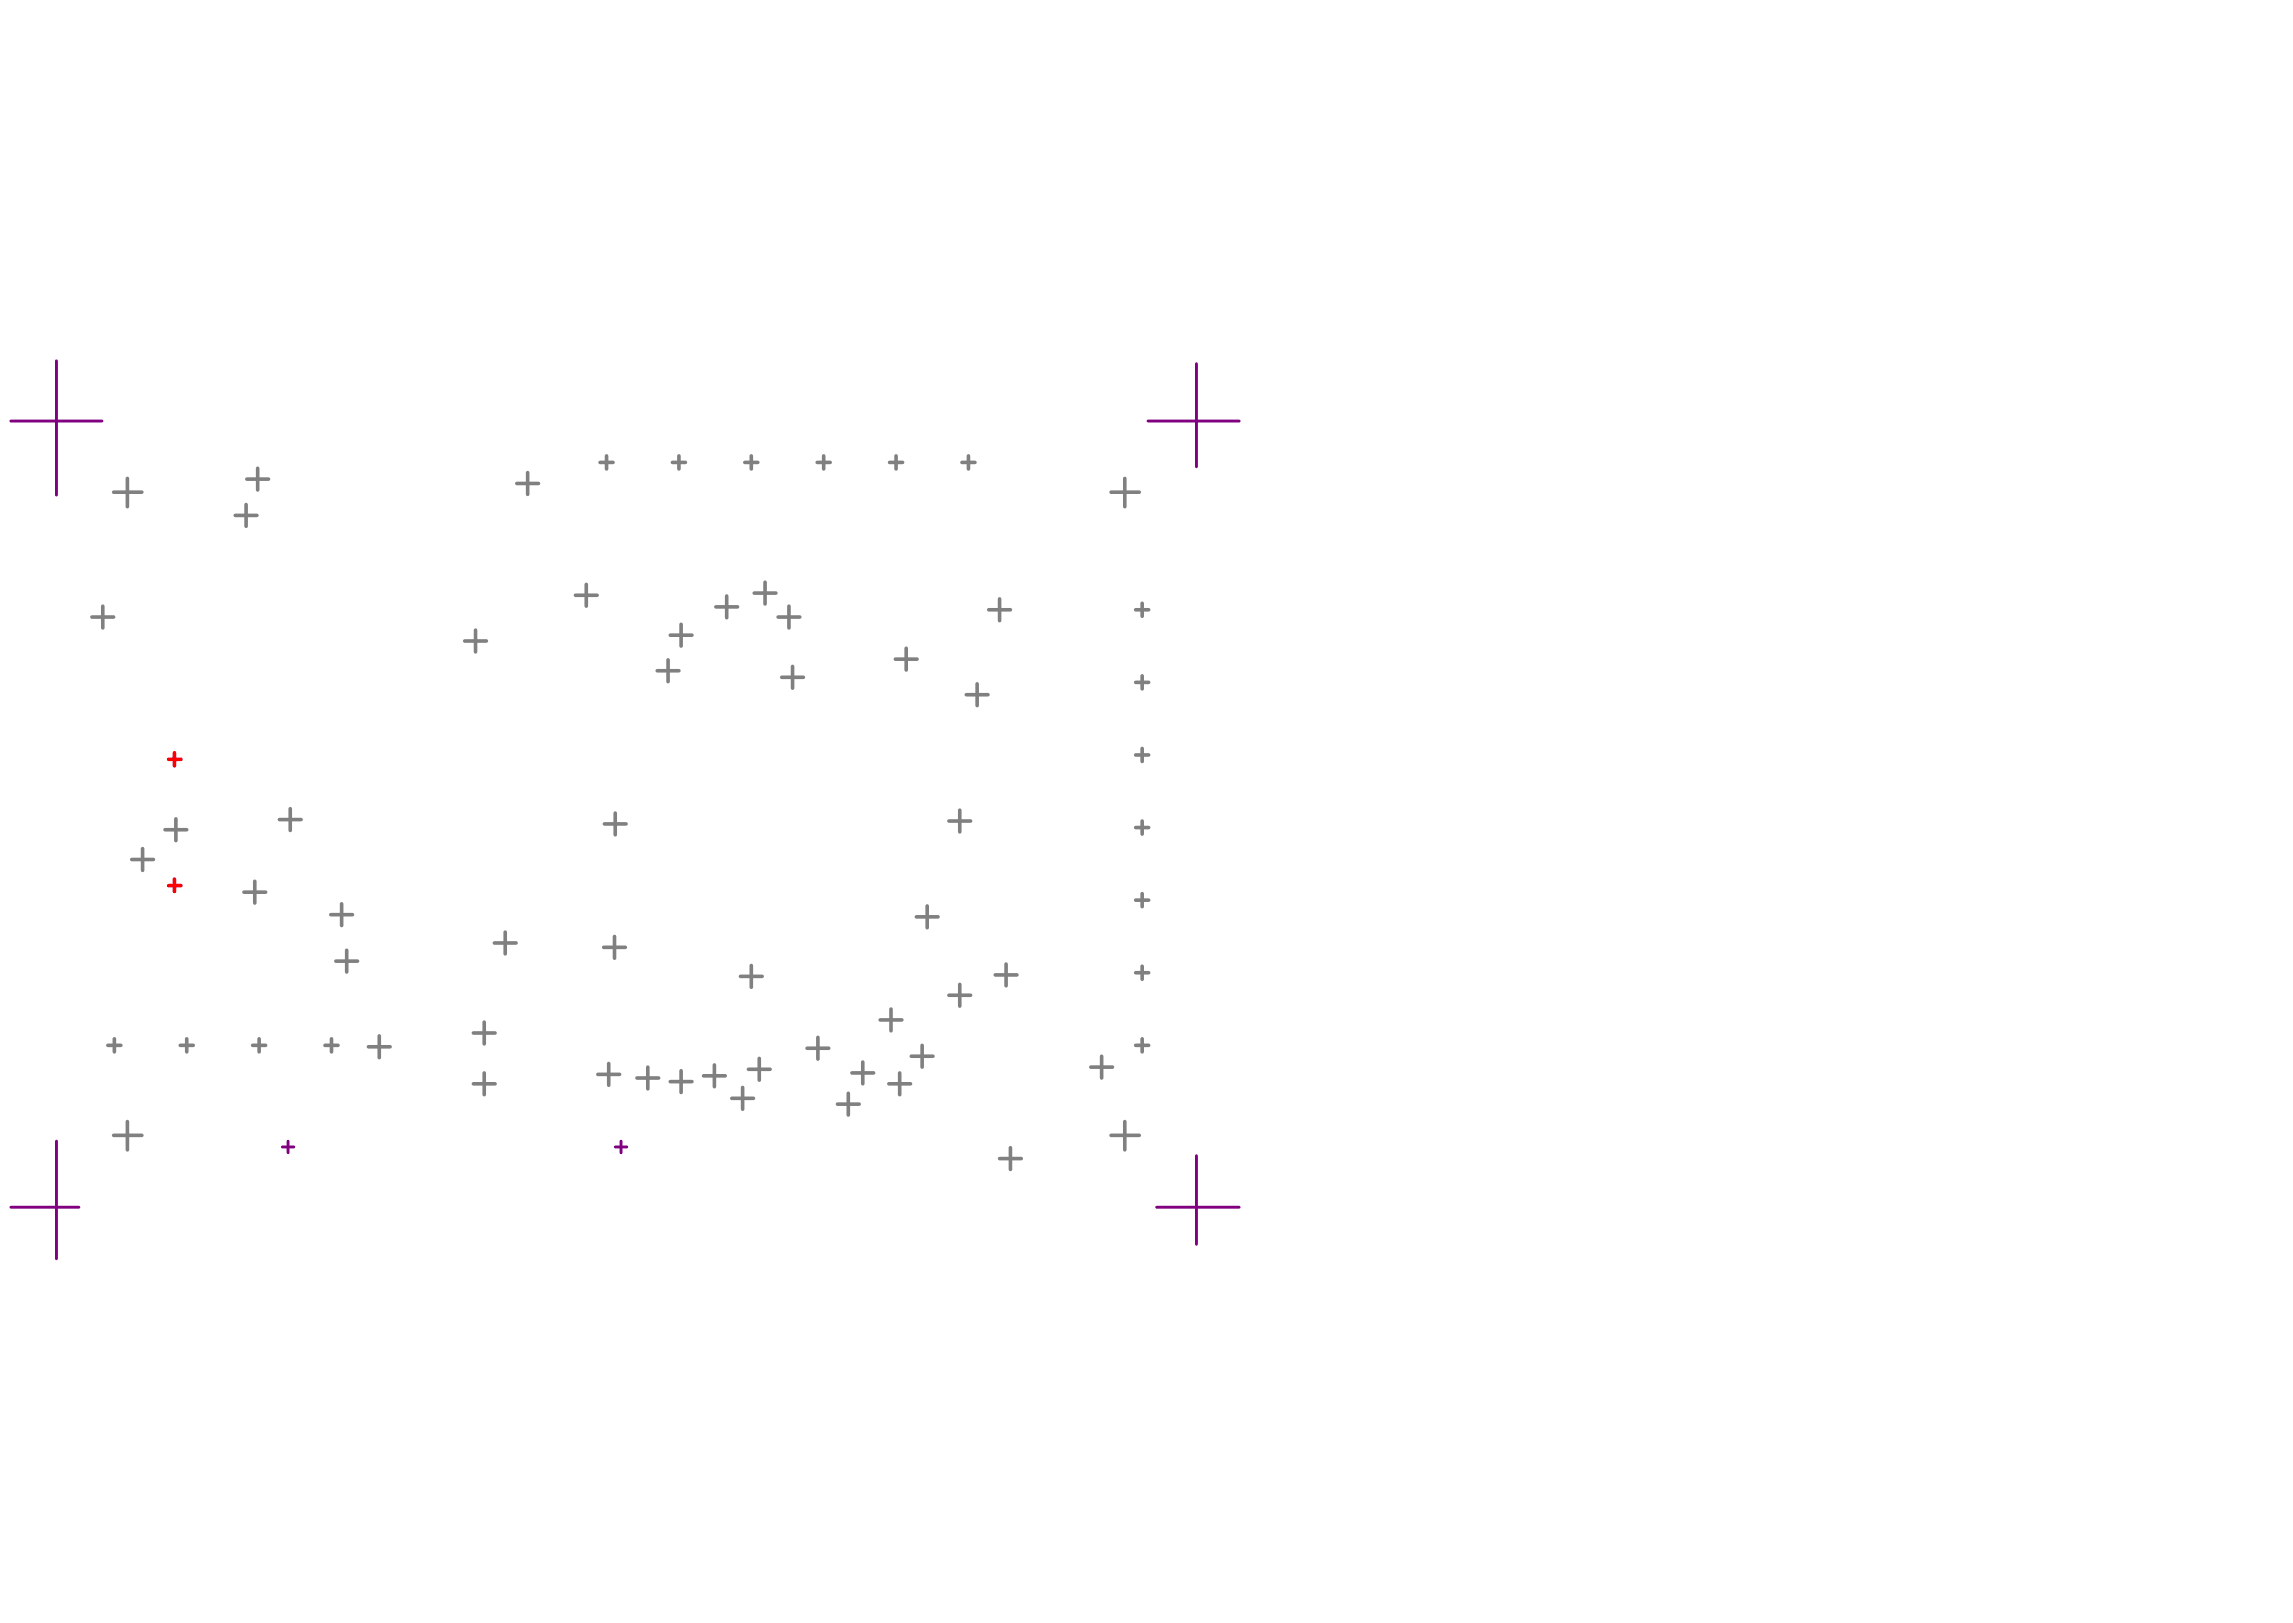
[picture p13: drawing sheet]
<svg xmlns="http://www.w3.org/2000/svg" width="840mm" height="594mm" viewBox="0 0 840 594" stroke-linecap="round" stroke-linejoin="round" font-family="sans-serif">
<path d="M20.7 132.1v49.1M438.1 133.1v37.8M4 154.1h33.4M420.3 154.1h33.4M20.7 417.7v43.1M103.4 419.8h4.2M105.5 417.7v4.3M225.3 419.8h4.2M227.4 417.7v4.3M438.1 423v32.4M4 441.9h24.9M423.5 441.9h30.2" fill="none" stroke="#800080" stroke-width="1.1"/>
<g fill="none" stroke="#808080" stroke-width="1.3">
<path d="M46.6 175.1v10.4M90.4 175.4h7.9M94.4 171.4v8M189.2 177h8M193.2 173v8M219.7 169.3h4.8M222.1 166.9v4.8M246.2 169.3h4.8M248.6 166.9v4.8M272.7 169.3h4.8M275.1 166.9v4.8M299.2 169.3h4.8"/>
<path d="M301.6 166.9v4.8M325.7 169.3h4.8M328.1 166.9v4.8M352.2 169.3h4.8M354.6 166.9v4.8M411.9 175.1v10.4M41.6 180.2h10.3M86.1 188.7h8M90.1 184.7v7.9M406.8 180.2h10.4M210.7 217.9h8M214.7 213.9v8"/>
<path d="M266.1 218.2v7.9M276.2 217.1h7.9M280.1 213.1v8M366 219.2v8M33.7 225.9h7.9M37.6 221.9v7.9M170.1 234.6h8M174.1 230.6v8M245.4 232.5h8M249.4 228.5v8M262.1 222.1h8M284.9 225.9h8"/>
<path d="M288.9 221.9v7.9M331.8 237.3v8M362 223.2h8M415.8 223.2h4.8M418.2 220.8v4.8M240.6 245.5h8M244.6 241.5v8M286.2 247.9h8M290.2 243.9v8M327.8 241.3h8M353.8 254.3h8M357.8 250.3v8"/>
<path d="M415.8 249.8h4.8M418.2 247.4v4.8M415.8 276.3h4.8M418.2 274v4.7M64.4 299.7v8M102.3 300h8M106.3 296v8M225.3 297.6v8M351.4 296.5v8M48.2 314.6h8M52.2 310.6v8M60.4 303.7h8"/>
<path d="M221.3 301.6h8M347.5 300.5h7.9M415.8 302.9h4.8M418.2 300.5v4.8M89.3 326.6h8M93.3 322.6v8M121.1 334.8h8M125.1 330.8v8M335.5 335.6h8M339.5 331.6v8M415.8 329.5h4.8M418.2 327.1v4.8"/>
<path d="M123 351.8h7.9M126.9 347.8v8M181 345.2h8M185 341.2v8M221 346.8h8M225 342.8v7.9M271.1 357.4h8M275.1 353.4v8M364.4 356.9h8M368.4 352.9v7.9M415.8 356.1h4.8M418.2 353.7v4.8"/>
<path d="M138.9 379.2v8M173.3 378.1h8M177.3 374.1v8M299.5 379.7v8M322.3 373.3h7.9M326.3 369.3v8M347.5 364.3h7.9M351.4 360.3v8M39.5 382.6h4.8M41.9 380.2v4.8M66 382.6h4.8M68.4 380.2v4.8"/>
<path d="M92.5 382.6h4.8M94.9 380.2v4.8M119 382.6h4.8M121.4 380.2v4.8M134.9 383.2h8M173.3 396.7h8M177.3 392.7v8M218.9 393.3h8M222.9 389.3v7.9M233.2 394.6h8M237.2 390.6v8M245.4 395.9h8"/>
<path d="M249.4 391.9v8M257.6 393.8h8M261.6 389.8v8M271.9 398v8M274 391.4h8M278 387.4v8M295.5 383.7h8M311.9 392.7h8M315.9 388.7v8M325.5 396.7h7.9M329.4 392.7v8M333.7 386.6h7.9"/>
<path d="M337.6 382.6v8M399.4 390.6h8M403.4 386.6v8M415.8 382.6h4.8M418.2 380.2v4.8M41.6 415.6h10.3M46.6 410.5v10.4M267.9 402h8M306.6 404.2h8M310.6 400.2v7.9M406.8 415.6h10.4M411.9 410.5v10.4"/>
<path d="M366 424.1h8M370 420.1v8"/>
</g>
<path d="M61.8 277.9h4.5M63.9 275.5v4.8M61.8 324.2h4.5M63.9 321.8v4.5" fill="none" stroke="#f00" stroke-width="1.3"/>
</svg>
